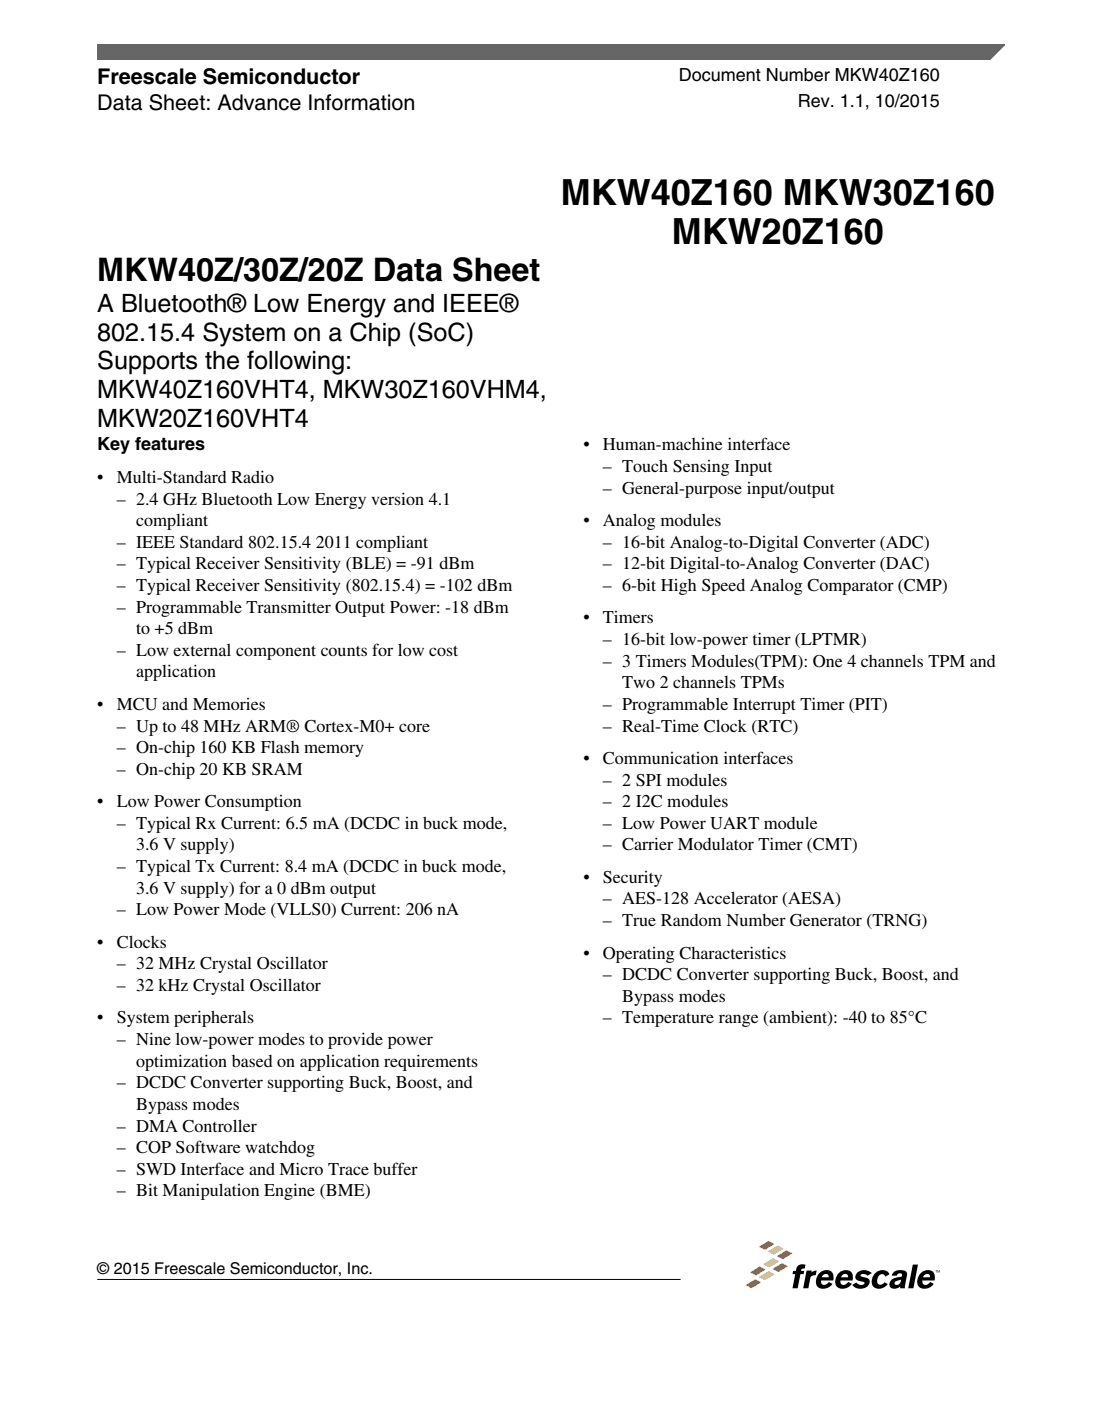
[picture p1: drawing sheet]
<svg xmlns="http://www.w3.org/2000/svg" width="216mm" height="274mm" viewBox="0 0 216 274" stroke-linecap="round" stroke-linejoin="round" font-family="sans-serif">
<defs><g id="words">
<g font-size="7.1">
<text x="109.9" y="40.1">MKW40Z160 MKW30Z160</text>
<text x="131.6" y="47.9">MKW20Z160</text>
</g>
<text font-size="6.3" x="19.1" y="55.1">MKW40Z/30Z/20Z Data Sheet</text>
<g font-size="4.9">
<text x="19.1" y="61">A Bluetooth® Low Energy and IEEE®</text>
<text x="19.1" y="66.7">802.15.4 System on a Chip (SoC)</text>
<text x="19.1" y="72.3">Supports the following:</text>
<text x="19.1" y="78">MKW40Z160VHT4, MKW30Z160VHM4,</text>
<text x="19.1" y="83.6">MKW20Z160VHT4</text>
</g>
<g font-size="4.2">
<text x="19" y="16.5">Freescale Semiconductor</text>
<text x="19.1" y="21.6">Data Sheet: Advance Information</text>
</g>
<g font-size="3.5">
<text x="133" y="15.9">Document Number MKW40Z160</text>
<text x="156.3" y="21">Rev. 1.1, 10/2015</text>
<text x="19.1" y="88.2">Key features</text>
<text x="114.3" y="88.2">•</text>
<text x="118.1" y="88.2">Human-machine interface</text>
<text x="19.1" y="94.6">•</text>
<text x="22.9" y="94.6">Multi-Standard Radio</text>
<text x="118.1" y="92.4">– Touch Sensing Input</text>
<text x="22.9" y="98.8">– 2.4 GHz Bluetooth Low Energy version 4.1</text>
<text x="118.1" y="96.7">– General-purpose input/output</text>
<text x="22.9" y="107.3">– IEEE Standard 802.15.4 2011 compliant</text>
<text x="26.7" y="103">compliant</text>
<text x="114.3" y="103">•</text>
<text x="118.1" y="103">Analog modules</text>
<text x="118.1" y="107.3">– 16-bit Analog-to-Digital Converter (ADC)</text>
<text x="22.9" y="111.5">– Typical Receiver Sensitivity (BLE) = -91 dBm</text>
<text x="118.1" y="111.5">– 12-bit Digital-to-Analog Converter (DAC)</text>
<text x="22.9" y="115.7">– Typical Receiver Sensitivity (802.15.4) = -102 dBm</text>
<text x="22.9" y="120">– Programmable Transmitter Output Power: -18 dBm</text>
<text x="118.1" y="115.7">– 6-bit High Speed Analog Comparator (CMP)</text>
<text x="26.7" y="124.2">to +5 dBm</text>
<text x="114.3" y="122.1">•</text>
<text x="118.1" y="122.1">Timers</text>
<text x="22.9" y="128.4">– Low external component counts for low cost</text>
<text x="118.1" y="126.3">– 16-bit low-power timer (LPTMR)</text>
<text x="118.1" y="130.5">– 3 Timers Modules(TPM): One 4 channels TPM and</text>
<text x="26.7" y="132.7">application</text>
<text x="121.9" y="134.8">Two 2 channels TPMs</text>
<text x="19.1" y="139">•</text>
<text x="22.9" y="139">MCU and Memories</text>
<text x="22.9" y="143.2">– Up to 48 MHz ARM® Cortex-M0+ core</text>
<text x="118.1" y="139">– Programmable Interrupt Timer (PIT)</text>
<text x="118.1" y="143.2">– Real-Time Clock (RTC)</text>
<text x="22.9" y="147.5">– On-chip 160 KB Flash memory</text>
<text x="114.3" y="149.6">•</text>
<text x="118.1" y="149.6">Communication interfaces</text>
<text x="22.9" y="151.7">– On-chip 20 KB SRAM</text>
<text x="118.1" y="153.8">– 2 SPI modules</text>
<text x="19.1" y="158.1">•</text>
<text x="22.9" y="158.1">Low Power Consumption</text>
<text x="118.1" y="158.1">– 2 I2C modules</text>
<text x="22.9" y="162.3">– Typical Rx Current: 6.5 mA (DCDC in buck mode,</text>
<text x="26.7" y="166.5">3.6 V supply)</text>
<text x="118.1" y="162.3">– Low Power UART module</text>
<text x="118.1" y="166.5">– Carrier Modulator Timer (CMT)</text>
<text x="22.9" y="170.8">– Typical Tx Current: 8.4 mA (DCDC in buck mode,</text>
<text x="114.3" y="172.9">•</text>
<text x="118.1" y="172.9">Security</text>
<text x="22.9" y="179.2">– Low Power Mode (VLLS0) Current: 206 nA</text>
<text x="26.7" y="175">3.6 V supply) for a 0 dBm output</text>
<text x="118.1" y="177.1">– AES-128 Accelerator (AESA)</text>
<text x="19.1" y="185.6">•</text>
<text x="22.9" y="185.6">Clocks</text>
<text x="118.1" y="181.3">– True Random Number Generator (TRNG)</text>
<text x="22.9" y="189.8">– 32 MHz Crystal Oscillator</text>
<text x="114.3" y="187.7">•</text>
<text x="118.1" y="187.7">Operating Characteristics</text>
<text x="118.1" y="191.9">– DCDC Converter supporting Buck, Boost, and</text>
<text x="22.9" y="194">– 32 kHz Crystal Oscillator</text>
<text x="121.9" y="196.2">Bypass modes</text>
<text x="19.1" y="200.4">•</text>
<text x="22.9" y="200.4">System peripherals</text>
<text x="118.1" y="200.4">– Temperature range (ambient): -40 to 85°C</text>
<text x="22.9" y="204.6">– Nine low-power modes to provide power</text>
<text x="26.7" y="208.9">optimization based on application requirements</text>
<text x="22.9" y="213.1">– DCDC Converter supporting Buck, Boost, and</text>
<text x="22.9" y="221.6">– DMA Controller</text>
<text x="26.7" y="217.3">Bypass modes</text>
<text x="22.9" y="225.8">– COP Software watchdog</text>
<text x="22.9" y="230">– SWD Interface and Micro Trace buffer</text>
<text x="22.9" y="234.3">– Bit Manipulation Engine (BME)</text>
</g>
<text font-size="3.2" x="19.1" y="249.4">© 2015 Freescale Semiconductor, Inc.</text>
</g></defs>
<path d="M19 8.7h177.8l-5.6 3.1h-172.2z" fill="#666"/>
<path d="M19 11.8v-3.1h177.8l-3 3.1" fill="none" stroke="#666" stroke-width=".28"/>
<path d="M19 250.5h114.3" fill="none" stroke="#000" stroke-width=".2"/>
<path d="M183.2 248.7h.4h-.1v.5l-.1-.5zM183.7 248.7l.2 .4 .2-.4v.5v-.4l-.2 .4-.2-.4v.4z" fill="#000"/>
<path d="M148.7 244.1l1.9-1.1 1.1 .6-1.9 1.1z" fill="#e66a08"/>
<path d="M150.4 245l1.9-1.1 1.2 .6-1.9 1.2z" fill="#ffc20f"/>
<path d="M152.2 246l1.9-1.2 1.2 .6-1.9 1.2z" fill="#e66a08"/>
<path d="M149.6 247.5l1.9-1.1 1.1 .6-1.9 1.2z" fill="#ffc20f"/>
<g fill="#e66a08">
<path d="M151.3 248.5l1.9-1.2 1.2 .6-1.9 1.2z"/>
<path d="M146.9 249.1l1.9-1.1 1.2 .6-1.9 1.1z"/>
</g>
<path d="M148.7 250.1l1.9-1.2 1.2 .6-1.9 1.2z" fill="#ffc20f"/>
<path d="M146 251.6l2-1.1 1.1 .6-1.9 1.2z" fill="#e66a08"/>
<g fill="#000">
<path d="M156.4 247.8l.8-.2h.6l-.1 .8h-.3a.39 .39 0 0 0-.5 .4h.7l-.2 .7h-.6l-.5 2.7h-1l.5-2.7h-.5l.1-.7h.5l.2-.5zM158 248.8h1v.3l1-.3-.2 .9h-.1a.82 .82 0 0 0-.9 .5l-.4 2h-1zM168.1 249.1a2.18 2.18 0 0 1 2.7 .2l-.8 .5-.7-.3a.58 .58 0 0 0-.7 .2 1.28 1.28 0 0 0 1.1 .5l.4 .2a1.26 1.26 0 0 1-1.1 1.9h-.8a1.72 1.72 0 0 1-1.2-.7l.8-.5 .6 .5a.75 .75 0 0 0 1-.4l-.1-.2-.4-.1a1.11 1.11 0 0 1-1.3-1zM171.6 249.2a1.69 1.69 0 0 1 2.7 .3l-.9 .5-.1-.3a.89 .89 0 0 0-1-.1 .89 .89 0 0 0-.4 .9 .75 .75 0 0 0 .4 1 .75 .75 0 0 0 1-.4l.6 .3a1.93 1.93 0 0 1-2.8 .5 2.18 2.18 0 0 1 .5-2.7zM178.8 247.6h1l-.8 4.6h-1.1z"/>
<path d="M160.6 249.2a2.06 2.06 0 0 0-.2 2.9 2.14 2.14 0 0 0 2.7-.7l-.7-.4-.2 .3a.7 .7 0 0 1-.9 .2 .7 .7 0 0 1-.4-.8h2.4a1.49 1.49 0 0 0-.5-1.8 1.49 1.49 0 0 0-1.8 0zM161.3 249.6a.6 .6 0 0 1 .7-.1 .6 .6 0 0 1 .4 .6h-1.4z"/>
<path d="M164.4 249.2a2.06 2.06 0 0 0-.2 2.9 2.14 2.14 0 0 0 2.7-.7l-.7-.4-.3 .3a.7 .7 0 0 1-.8 .2 .7 .7 0 0 1-.4-.8h2.3a1.49 1.49 0 0 0-.4-1.8 1.49 1.49 0 0 0-1.8 0zM165.1 249.6a.6 .6 0 0 1 .7-.1 .6 .6 0 0 1 .3 .6h-1.3z"/>
<path d="M174.9 249.3a2.12 2.12 0 0 1 2.7-.3l.1 .7-.4 2.5h-.9v-.3a1.47 1.47 0 0 1-2 .1 1.36 1.36 0 0 1 1.3-1.9l1-.1v-.5a.61 .61 0 0 0-1 .3h-1zM175.4 251l-.1 .4a.83 .83 0 0 0 .9 0 .83 .83 0 0 0 .4-.8z"/>
<path d="M180.5 249.2a2.06 2.06 0 0 0-.3 2.9 2.14 2.14 0 0 0 2.8-.7l-.8-.4-.2 .3a.7 .7 0 0 1-.9 .2 .7 .7 0 0 1-.4-.8h2.4a1.49 1.49 0 0 0-.4-1.8 1.49 1.49 0 0 0-1.9 0zM181.2 249.6a.6 .6 0 0 1 .7-.1 .6 .6 0 0 1 .3 .6h-1.4z"/>
</g>
<use href="#words"/>
</svg>
